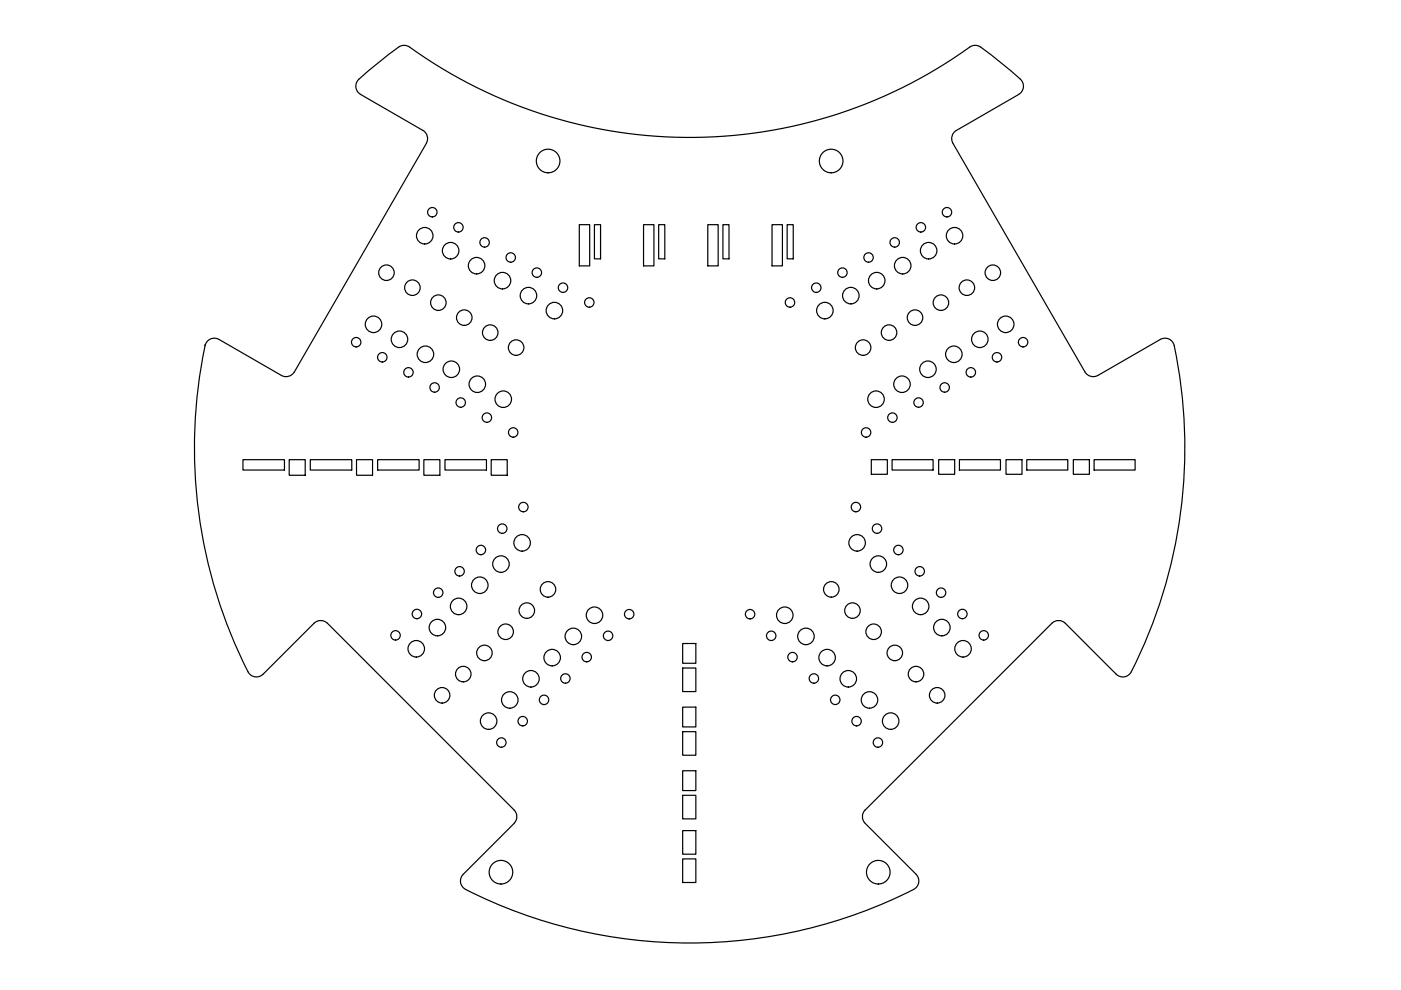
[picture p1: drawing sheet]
<svg xmlns="http://www.w3.org/2000/svg" width="297mm" height="210mm" viewBox="0 0 297 210" stroke-linecap="round" stroke-linejoin="round" font-family="sans-serif">
<!-- layer: 0 -->
<g fill="none" stroke="#000" stroke-width=".25">
<path d="M86.8 10a2.38 2.38 0 0 0-3.2 .6l-6.7 5.5a2.35 2.35 0 0 0-1.2 3.1l.7 .8M86.9 10a101.8 101.8 0 0 0 119.1-.3 2.46 2.46 0 0 1 2.8 .9l6.7 5.5a2.48 2.48 0 0 1 1.4 2.8l-.3 .6-.6 .5M76.4 20l13.3 7.6a1.99 1.99 0 0 1 .7 2.8M90.4 30.4l-28 48.5a1.99 1.99 0 0 1-2.7 .7l-13.3-7.6a2 2 0 0 0-2.9 1.3M216 20l-13.2 7.6a2.01 2.01 0 0 0-.8 2.8l28 48.5a2.02 2.02 0 0 0 2.8 .7l13.2-7.6a1.99 1.99 0 0 1 3 1.3 104.7 104.7 0 0 1-9.4 69.5 2 2 0 0 1-2.9 .1l-10.9-10.8a2 2 0 0 0-2.8 0l-39.6 39.6a1.99 1.99 0 0 0 0 2.9M122.8 47.6h2.2v8.8h-2.2zM126 47.6h1.3v7.3h-1.3zM136.4 47.6h2.2v8.8h-2.2zM139.7 47.6h1.3v7.3h-1.3zM150.1 47.6h2.2v8.8h-2.2zM153.3 47.6h1.3v7.3h-1.3zM163.7 47.6h2.2v8.8h-2.2z"/>
<path d="M166.9 47.6h1.3v7.3h-1.3zM43.5 73.3h.1M43.5 73.3a104.7 104.7 0 0 0 9.3 69.5 1.99 1.99 0 0 0 3 .1l10.8-10.8a2 2 0 0 1 2.8 0M51.5 97.5h8.8v2.2h-8.8zM61.3 97.5h3.4v3.3h-3.4zM65.8 97.5h8.8v2.2h-8.8zM75.6 97.5h3.4v3.3h-3.4zM80.1 97.5h8.8v2.2h-8.8zM89.9 97.5h3.4v3.3h-3.4zM94.3 97.5h8.8v2.2h-8.8zM104.1 97.5h3.4v3.3h-3.4zM184.7 97.5h3.4v3.1h-3.4z"/>
<path d="M189.1 97.5h8.7v2.2h-8.7zM199 97.5h3.4v3.1h-3.4zM203.4 97.5h8.7v2.2h-8.7zM213.3 97.5h3.4v3.1h-3.4zM217.7 97.5h8.7v2.2h-8.7zM227.6 97.5h3.4v3.1h-3.4zM232 97.5h8.7v2.2h-8.7zM69.4 132.1l39.6 39.6M144.7 136.4h2.8v4.2h-2.8zM144.7 155.1h2.8v5h-2.8zM144.7 149.9h2.8v4.2h-2.8zM144.7 141.6h2.8v5h-2.8z"/>
<path d="M109 171.7a1.99 1.99 0 0 1 0 2.9M109 174.6l-10.8 10.8a1.99 1.99 0 0 0 .5 3.2 104.7 104.7 0 0 0 95.3-.2 1.99 1.99 0 0 0 .2-3M144.7 176.1h2.8v5h-2.8zM144.7 163.4h2.8v4.2h-2.8zM144.7 168.6h2.8v5h-2.8zM183.4 174.6l10.8 10.8M144.7 182.1h2.8v5h-2.8z"/>
<circle cx="116.2" cy="34.1" r="2.5"/>
<circle cx="176.2" cy="34.1" r="2.5"/>
<circle cx="81.9" cy="57.8" r="1.65"/>
<circle cx="90.1" cy="50" r="1.75"/>
<circle cx="91.7" cy="45" r="1"/>
<circle cx="95.5" cy="53.2" r="1.75"/>
<circle cx="97.2" cy="48.2" r="1"/>
<circle cx="101" cy="56.3" r="1.75"/>
<circle cx="102.7" cy="51.4" r="1"/>
<circle cx="106.5" cy="59.5" r="1.75"/>
<circle cx="108.3" cy="54.6" r="1"/>
<circle cx="113.8" cy="57.8" r="1"/>
<circle cx="178.6" cy="57.8" r="1"/>
<circle cx="184.1" cy="54.6" r="1"/>
<circle cx="185.9" cy="59.5" r="1.75"/>
<circle cx="189.7" cy="51.4" r="1"/>
<circle cx="191.4" cy="56.3" r="1.75"/>
<circle cx="195.2" cy="48.2" r="1"/>
<circle cx="196.9" cy="53.2" r="1.75"/>
<circle cx="200.8" cy="45" r="1"/>
<circle cx="202.4" cy="50" r="1.75"/>
<circle cx="210.5" cy="57.8" r="1.65"/>
<circle cx="75.5" cy="72.6" r="1"/>
<circle cx="79.2" cy="68.8" r="1.75"/>
<circle cx="81.1" cy="75.8" r="1"/>
<circle cx="84.7" cy="71.9" r="1.75"/>
<circle cx="86.6" cy="78.9" r="1"/>
<circle cx="87.4" cy="61" r="1.65"/>
<circle cx="90.2" cy="75.1" r="1.75"/>
<circle cx="92.9" cy="64.2" r="1.65"/>
<circle cx="95.7" cy="78.3" r="1.75"/>
<circle cx="98.4" cy="67.3" r="1.65"/>
<circle cx="103.9" cy="70.5" r="1.65"/>
<circle cx="109.4" cy="73.7" r="1.65"/>
<circle cx="112" cy="62.7" r="1.75"/>
<circle cx="117.5" cy="65.9" r="1.75"/>
<circle cx="119.4" cy="61" r="1"/>
<circle cx="124.9" cy="64.1" r="1"/>
<circle cx="167.5" cy="64.1" r="1"/>
<circle cx="173.1" cy="61" r="1"/>
<circle cx="174.9" cy="65.9" r="1.75"/>
<circle cx="180.4" cy="62.7" r="1.75"/>
<circle cx="183" cy="73.7" r="1.65"/>
<circle cx="188.5" cy="70.5" r="1.65"/>
<circle cx="194" cy="67.3" r="1.65"/>
<circle cx="196.7" cy="78.3" r="1.75"/>
<circle cx="199.5" cy="64.2" r="1.65"/>
<circle cx="202.2" cy="75.1" r="1.75"/>
<circle cx="205" cy="61" r="1.65"/>
<circle cx="205.8" cy="78.9" r="1"/>
<circle cx="207.7" cy="71.9" r="1.75"/>
<circle cx="211.4" cy="75.8" r="1"/>
<circle cx="213.2" cy="68.8" r="1.75"/>
<circle cx="216.9" cy="72.6" r="1"/>
<circle cx="92.1" cy="82.2" r="1"/>
<circle cx="97.7" cy="85.3" r="1"/>
<circle cx="101.2" cy="81.5" r="1.75"/>
<circle cx="103.2" cy="88.5" r="1"/>
<circle cx="106.7" cy="84.6" r="1.75"/>
<circle cx="108.8" cy="91.7" r="1"/>
<circle cx="183.6" cy="91.7" r="1"/>
<circle cx="185.7" cy="84.6" r="1.75"/>
<circle cx="189.2" cy="88.5" r="1"/>
<circle cx="191.2" cy="81.5" r="1.75"/>
<circle cx="194.8" cy="85.3" r="1"/>
<circle cx="200.3" cy="82.2" r="1"/>
<circle cx="102" cy="116.6" r="1"/>
<circle cx="106.2" cy="119.6" r="1.75"/>
<circle cx="106.5" cy="112.1" r="1"/>
<circle cx="110.7" cy="115.1" r="1.75"/>
<circle cx="111" cy="107.5" r="1"/>
<circle cx="181.5" cy="107.5" r="1"/>
<circle cx="181.7" cy="115.1" r="1.75"/>
<circle cx="185.9" cy="112.1" r="1"/>
<circle cx="186.2" cy="119.6" r="1.75"/>
<circle cx="190.5" cy="116.6" r="1"/>
<circle cx="83.9" cy="134.7" r="1"/>
<circle cx="88.3" cy="137.6" r="1.75"/>
<circle cx="88.4" cy="130.2" r="1"/>
<circle cx="92.7" cy="133.1" r="1.75"/>
<circle cx="92.9" cy="125.7" r="1"/>
<circle cx="97.2" cy="128.6" r="1.75"/>
<circle cx="97.4" cy="121.1" r="1"/>
<circle cx="101.7" cy="124.1" r="1.75"/>
<circle cx="102.7" cy="138.4" r="1.65"/>
<circle cx="107.2" cy="133.9" r="1.65"/>
<circle cx="111.7" cy="129.5" r="1.65"/>
<circle cx="116.2" cy="125" r="1.65"/>
<circle cx="117.1" cy="139.4" r="1.75"/>
<circle cx="121.6" cy="134.9" r="1.75"/>
<circle cx="124.4" cy="139.3" r="1"/>
<circle cx="126" cy="130.4" r="1.75"/>
<circle cx="128.9" cy="134.8" r="1"/>
<circle cx="133.4" cy="130.2" r="1"/>
<circle cx="159" cy="130.2" r="1"/>
<circle cx="163.5" cy="134.8" r="1"/>
<circle cx="166.4" cy="130.4" r="1.75"/>
<circle cx="168" cy="139.3" r="1"/>
<circle cx="170.9" cy="134.9" r="1.75"/>
<circle cx="175.4" cy="139.4" r="1.75"/>
<circle cx="176.3" cy="125" r="1.65"/>
<circle cx="180.7" cy="129.5" r="1.65"/>
<circle cx="185.2" cy="133.9" r="1.65"/>
<circle cx="189.7" cy="138.4" r="1.65"/>
<circle cx="190.7" cy="124.1" r="1.75"/>
<circle cx="195" cy="121.1" r="1"/>
<circle cx="195.2" cy="128.6" r="1.75"/>
<circle cx="199.5" cy="125.7" r="1"/>
<circle cx="199.7" cy="133.1" r="1.75"/>
<circle cx="204" cy="130.2" r="1"/>
<circle cx="204.2" cy="137.6" r="1.75"/>
<circle cx="208.6" cy="134.7" r="1"/>
<circle cx="93.7" cy="147.4" r="1.65"/>
<circle cx="98.2" cy="142.9" r="1.65"/>
<circle cx="103.6" cy="152.9" r="1.75"/>
<circle cx="106.3" cy="157.4" r="1"/>
<circle cx="108.1" cy="148.4" r="1.75"/>
<circle cx="110.8" cy="152.9" r="1"/>
<circle cx="112.6" cy="143.9" r="1.75"/>
<circle cx="115.3" cy="148.4" r="1"/>
<circle cx="119.9" cy="143.9" r="1"/>
<circle cx="172.6" cy="143.9" r="1"/>
<circle cx="177.1" cy="148.4" r="1"/>
<circle cx="179.9" cy="143.9" r="1.75"/>
<circle cx="181.6" cy="152.9" r="1"/>
<circle cx="184.3" cy="148.4" r="1.75"/>
<circle cx="186.1" cy="157.4" r="1"/>
<circle cx="188.8" cy="152.9" r="1.75"/>
<circle cx="194.2" cy="142.9" r="1.65"/>
<circle cx="198.7" cy="147.4" r="1.65"/>
<circle cx="106.2" cy="184.9" r="2.5"/>
<circle cx="186.2" cy="184.9" r="2.5"/>
</g>
</svg>
